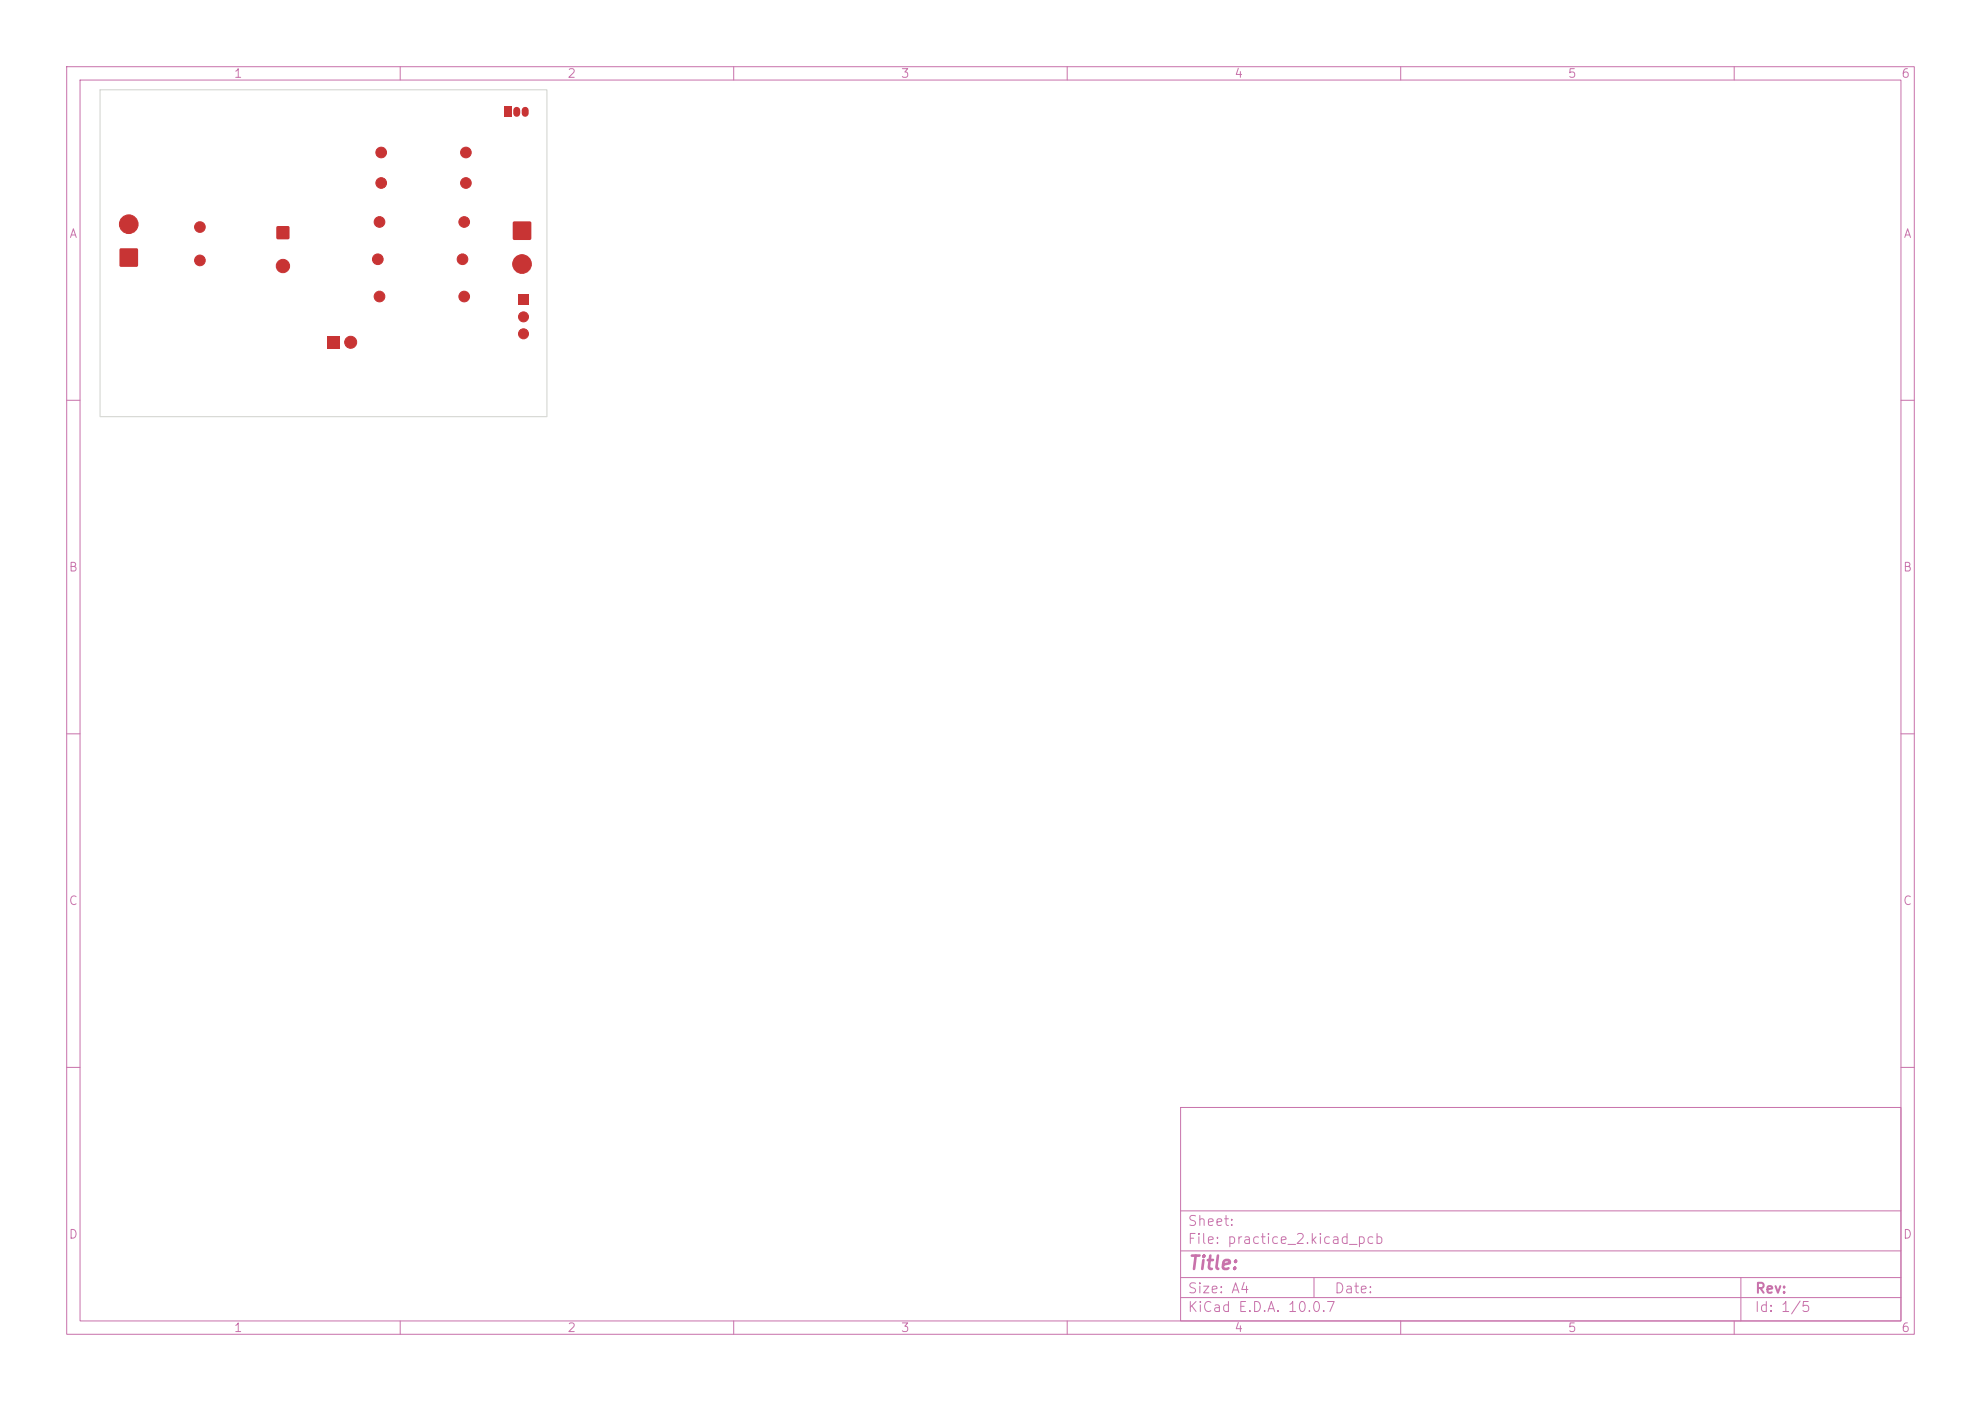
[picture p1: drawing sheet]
<svg xmlns="http://www.w3.org/2000/svg" width="297mm" height="210mm" viewBox="0 0 297 210" stroke-linecap="round" stroke-linejoin="round" font-family="sans-serif">
<defs><g id="words">
<text font-size="2" fill="#c872ab" x="178" y="190.8">Title:</text>
<g font-size="1.5" fill="#c872ab">
<text x="178" y="184.1">Sheet:</text>
<text x="178" y="186.8">File: practice_2.kicad_pcb</text>
<text x="178" y="197">KiCad E.D.A. 10.0.7</text>
<text x="178" y="194.2">Size: A4</text>
<text x="200" y="194.2">Date:</text>
<text x="263" y="197">Id: 1/5</text>
<text x="263" y="194.2">Rev:</text>
</g>
<g font-size="1.3" fill="#c872ab">
<text x="35" y="12">1</text>
<text x="85" y="12">2</text>
<text x="135" y="12">3</text>
<text x="185" y="12">4</text>
<text x="235" y="12">5</text>
<text x="285" y="12">6</text>
<text x="10.3" y="36">A</text>
<text x="285.3" y="36">A</text>
<text x="10.2" y="86">B</text>
<text x="285.2" y="86">B</text>
<text x="10.2" y="136">C</text>
<text x="285.2" y="136">C</text>
<text x="10.2" y="186">D</text>
<text x="285.2" y="186">D</text>
<text x="35" y="200">1</text>
<text x="85" y="200">2</text>
<text x="135" y="200">3</text>
<text x="185" y="200">4</text>
<text x="235" y="200">5</text>
<text x="285" y="200">6</text>
</g>
</g></defs>
<g fill="none" stroke="#c872ab" stroke-width=".15">
<path d="M10 10h277v190h-277zM12 12h273v186h-273zM60 10v2M110 10v2M160 10v2M210 10v2M260 10v2M10 60h2M285 60h2M10 110h2M285 110h2M10 160h2"/>
<path d="M177 166h108v32h-108zM285 160h2M60 198v2M110 198v2M160 198v2M177 194.5h108M177 191.5h108M177 187.5h108M177 181.5h108M197 191.5v3M210 198v2M260 198v2"/>
<path d="M261 191.5v6.5"/>
</g>
<g fill="#c83434" stroke="#c83434" stroke-width=".15">
<circle cx="57.1" cy="22.9" r=".8"/>
<circle cx="69.8" cy="22.9" r=".8"/>
<circle cx="56.6" cy="38.9" r=".8"/>
<circle cx="69.3" cy="38.9" r=".8"/>
</g>
<path d="M76.9 33.3h2.7v2.6h-2.7z" fill="#c83434"/>
<g fill="#c83434" stroke="#c83434" stroke-width=".15">
<circle cx="78.3" cy="39.6" r="1.4"/>
<circle cx="30" cy="34" r=".8"/>
<circle cx="30" cy="39" r=".8"/>
<circle cx="56.9" cy="44.4" r=".8"/>
<circle cx="69.6" cy="44.4" r=".8"/>
</g>
<path d="M75.7 16h1v1.5h-1z" fill="#c83434"/>
<path d="M77.5 16.5v.5M78.7 16.5v.5" fill="none" stroke="#c83434" stroke-width="1.1"/>
<g fill="#c83434" stroke="#c83434" stroke-width=".15">
<circle cx="56.9" cy="33.3" r=".8"/>
<circle cx="69.6" cy="33.3" r=".8"/>
</g>
<path d="M18 37.3h2.6v2.6h-2.6z" fill="#c83434"/>
<circle cx="19.3" cy="33.6" r="1.4" fill="#c83434" stroke="#c83434" stroke-width=".15"/>
<path d="M77.7 44.2h1.5v1.5h-1.5z" fill="#c83434"/>
<g fill="#c83434" stroke="#c83434" stroke-width=".15">
<circle cx="78.5" cy="47.5" r=".75"/>
<circle cx="78.5" cy="50" r=".75"/>
</g>
<path d="M41.5 34h1.8v1.8h-1.8z" fill="#c83434"/>
<circle cx="42.4" cy="39.9" r="1" fill="#c83434" stroke="#c83434" stroke-width=".15"/>
<path d="M49.1 50.4h1.8v1.8h-1.8z" fill="#c83434"/>
<g fill="#c83434" stroke="#c83434" stroke-width=".15">
<circle cx="52.6" cy="51.3" r=".9"/>
<circle cx="57.1" cy="27.4" r=".8"/>
<circle cx="69.8" cy="27.4" r=".8"/>
</g>
<path d="M15 13.5h67v49h-67z" fill="none" stroke="#d0d2cd" stroke-width=".15"/>
<use href="#words"/>
</svg>
